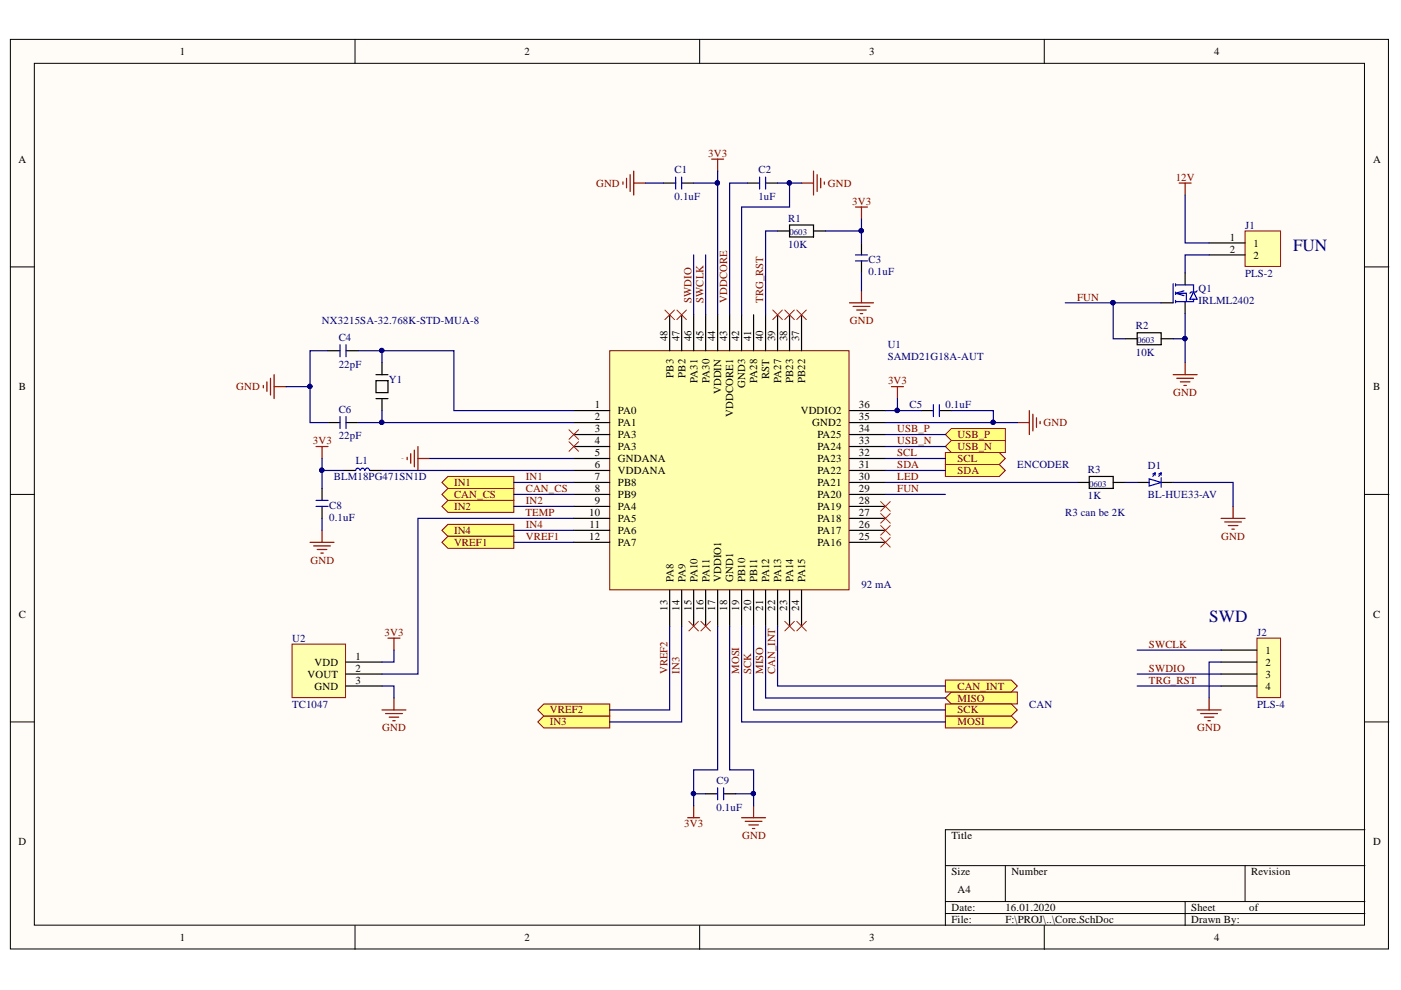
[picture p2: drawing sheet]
<svg xmlns="http://www.w3.org/2000/svg" width="297mm" height="210mm" viewBox="0 0 297 210" stroke-linecap="round" stroke-linejoin="round" font-family="sans-serif">
<defs><g id="words">
<g font-size="3.6" fill="#000080">
<text x="274.1" y="53.2">FUN</text>
<text x="256.4" y="131.9">SWD</text>
</g>
<g font-size="2.3">
<text x="38.1" y="11.7">1</text>
<text x="111.2" y="11.7">2</text>
<text x="184.3" y="11.7">3</text>
<text x="257.4" y="11.7">4</text>
<text x="3.9" y="34.5">A</text>
<text x="291.1" y="34.5">A</text>
<text x="260.8" y="51">1</text>
<text x="260.8" y="53.6">2</text>
<text x="265.8" y="52.3">1</text>
<text x="265.8" y="54.8">2</text>
<text x="141.5" y="72.3" transform="rotate(-90 141.5 72.3)">48</text>
<text x="144" y="72.3" transform="rotate(-90 144 72.3)">47</text>
<text x="146.6" y="72.3" transform="rotate(-90 146.6 72.3)">46</text>
<text x="149.1" y="72.3" transform="rotate(-90 149.1 72.3)">45</text>
<text x="151.7" y="72.3" transform="rotate(-90 151.7 72.3)">44</text>
<text x="154.2" y="72.3" transform="rotate(-90 154.2 72.3)">43</text>
<text x="156.7" y="72.3" transform="rotate(-90 156.7 72.3)">42</text>
<text x="159.3" y="72.3" transform="rotate(-90 159.3 72.3)">41</text>
<text x="161.8" y="72.3" transform="rotate(-90 161.8 72.3)">40</text>
<text x="164.3" y="72.3" transform="rotate(-90 164.3 72.3)">39</text>
<text x="166.9" y="72.3" transform="rotate(-90 166.9 72.3)">38</text>
<text x="169.4" y="72.3" transform="rotate(-90 169.4 72.3)">37</text>
<text x="4" y="82.7">B</text>
<text x="142.8" y="80.1" transform="rotate(-90 142.8 80.1)">PB3</text>
<text x="145.3" y="80.1" transform="rotate(-90 145.3 80.1)">PB2</text>
<text x="147.9" y="81.1" transform="rotate(-90 147.9 81.1)">PA31</text>
<text x="150.4" y="81.1" transform="rotate(-90 150.4 81.1)">PA30</text>
<text x="152.9" y="83.5" transform="rotate(-90 152.9 83.5)">VDDIN</text>
<text x="158" y="82.2" transform="rotate(-90 158 82.2)">GND3</text>
<text x="160.5" y="81.1" transform="rotate(-90 160.5 81.1)">PA28</text>
<text x="163.1" y="80.4" transform="rotate(-90 163.1 80.4)">RST</text>
<text x="165.6" y="81.1" transform="rotate(-90 165.6 81.1)">PA27</text>
<text x="168.2" y="81.2" transform="rotate(-90 168.2 81.2)">PB23</text>
<text x="170.7" y="81.2" transform="rotate(-90 170.7 81.2)">PB22</text>
<text x="291.1" y="82.7">B</text>
<text x="126.1" y="86.5">1</text>
<text x="126.1" y="89.1">2</text>
<text x="131" y="87.8">PA0</text>
<text x="155.5" y="88.4" transform="rotate(-90 155.5 88.4)">VDDCORE1</text>
<text x="169.8" y="87.8">VDDIO2</text>
<text x="182.1" y="89.1">35</text>
<text x="182.1" y="86.5">36</text>
<text x="126.1" y="91.6">3</text>
<text x="126.1" y="94.1">4</text>
<text x="131" y="90.3">PA1</text>
<text x="131" y="92.9">PA3</text>
<text x="131" y="95.4">PA3</text>
<text x="172.2" y="90.3">GND2</text>
<text x="173.3" y="95.4">PA24</text>
<text x="173.3" y="92.9">PA25</text>
<text x="182.1" y="94.1">33</text>
<text x="182.1" y="91.6">34</text>
<text x="126.1" y="96.7">5</text>
<text x="126.1" y="99.2">6</text>
<text x="126.1" y="101.8">7</text>
<text x="131" y="98">GNDANA</text>
<text x="131" y="100.5">VDDANA</text>
<text x="173.3" y="100.5">PA22</text>
<text x="173.3" y="98">PA23</text>
<text x="182.1" y="101.8">30</text>
<text x="182.1" y="99.2">31</text>
<text x="182.1" y="96.7">32</text>
<text x="126.1" y="104.4">8</text>
<text x="126.1" y="106.9">9</text>
<text x="131" y="103">PB8</text>
<text x="131" y="105.6">PB9</text>
<text x="173.3" y="105.6">PA20</text>
<text x="173.3" y="103">PA21</text>
<text x="182.1" y="106.9">28</text>
<text x="182.1" y="104.4">29</text>
<text x="124.9" y="109.4">10</text>
<text x="125" y="112">11</text>
<text x="131" y="108.2">PA4</text>
<text x="131" y="110.7">PA5</text>
<text x="131" y="113.2">PA6</text>
<text x="173.3" y="113.2">PA17</text>
<text x="173.3" y="110.7">PA18</text>
<text x="173.3" y="108.2">PA19</text>
<text x="182.1" y="112">26</text>
<text x="182.1" y="109.4">27</text>
<text x="124.9" y="114.5">12</text>
<text x="131" y="115.8">PA7</text>
<text x="173.3" y="115.8">PA16</text>
<text x="182.1" y="114.5">25</text>
<text x="142.8" y="123.4" transform="rotate(-90 142.8 123.4)">PA8</text>
<text x="145.3" y="123.4" transform="rotate(-90 145.3 123.4)">PA9</text>
<text x="147.9" y="123.4" transform="rotate(-90 147.9 123.4)">PA10</text>
<text x="150.4" y="123.4" transform="rotate(-90 150.4 123.4)">PA11</text>
<text x="152.9" y="123.4" transform="rotate(-90 152.9 123.4)">VDDIO1</text>
<text x="155.5" y="123.4" transform="rotate(-90 155.5 123.4)">GND1</text>
<text x="158" y="123.4" transform="rotate(-90 158 123.4)">PB10</text>
<text x="160.5" y="123.4" transform="rotate(-90 160.5 123.4)">PB11</text>
<text x="163.1" y="123.4" transform="rotate(-90 163.1 123.4)">PA12</text>
<text x="165.6" y="123.4" transform="rotate(-90 165.6 123.4)">PA13</text>
<text x="168.2" y="123.4" transform="rotate(-90 168.2 123.4)">PA14</text>
<text x="170.7" y="123.4" transform="rotate(-90 170.7 123.4)">PA15</text>
<text x="4" y="131">C</text>
<text x="141.5" y="129.5" transform="rotate(-90 141.5 129.5)">13</text>
<text x="144" y="129.5" transform="rotate(-90 144 129.5)">14</text>
<text x="146.6" y="129.5" transform="rotate(-90 146.6 129.5)">15</text>
<text x="149.1" y="129.5" transform="rotate(-90 149.1 129.5)">16</text>
<text x="151.7" y="129.5" transform="rotate(-90 151.7 129.5)">17</text>
<text x="154.2" y="129.5" transform="rotate(-90 154.2 129.5)">18</text>
<text x="156.7" y="129.5" transform="rotate(-90 156.7 129.5)">19</text>
<text x="159.3" y="129.5" transform="rotate(-90 159.3 129.5)">20</text>
<text x="161.8" y="129.5" transform="rotate(-90 161.8 129.5)">21</text>
<text x="164.3" y="129.5" transform="rotate(-90 164.3 129.5)">22</text>
<text x="166.9" y="129.5" transform="rotate(-90 166.9 129.5)">23</text>
<text x="169.4" y="129.5" transform="rotate(-90 169.4 129.5)">24</text>
<text x="291.1" y="131">C</text>
<text x="65.2" y="143.7">VOUT</text>
<text x="66.7" y="141.1">VDD</text>
<text x="75.4" y="139.9">1</text>
<text x="75.4" y="142.4">2</text>
<text x="268.3" y="138.6">1</text>
<text x="268.3" y="141.1">2</text>
<text x="268.3" y="143.7">3</text>
<text x="66.7" y="146.2">GND</text>
<text x="75.4" y="144.9">3</text>
<text x="268.3" y="146.2">4</text>
<text x="3.9" y="179.3">D</text>
<text x="201.7" y="178">Title</text>
<text x="291.1" y="179.3">D</text>
<text x="201.7" y="185.6">Size</text>
<text x="214.4" y="185.6">Number</text>
<text x="265.3" y="185.6">Revision</text>
<text x="203" y="189.4">A4</text>
<text x="201.7" y="193.2">Date:</text>
<text x="201.7" y="195.7">File:</text>
<text x="213.2" y="193.2">16.01.2020</text>
<text x="213.2" y="195.7">F:\PROJ\..\Core.SchDoc</text>
<text x="252.6" y="193.2">Sheet</text>
<text x="252.6" y="195.7">Drawn By:</text>
<text x="264.9" y="193.2">of</text>
<text x="38.1" y="199.5">1</text>
<text x="111.2" y="199.5">2</text>
<text x="184.3" y="199.5">3</text>
<text x="257.4" y="199.5">4</text>
</g>
<g font-size="2.3" fill="#800000">
<text x="150.1" y="33.2">3V3</text>
<text x="126.4" y="39.6">GND</text>
<text x="175.5" y="39.6">GND</text>
<text x="249.3" y="38.3">12V</text>
<text x="180.7" y="43.4">3V3</text>
<text x="146.6" y="64.2" transform="rotate(-90 146.6 64.2)">SWDIO</text>
<text x="149.1" y="64.2" transform="rotate(-90 149.1 64.2)">SWCLK</text>
<text x="154.2" y="64.2" transform="rotate(-90 154.2 64.2)">VDDCORE</text>
<text x="161.8" y="64.2" transform="rotate(-90 161.8 64.2)">TRG_RST</text>
<text x="228.4" y="63.7">FUN</text>
<text x="180.2" y="68.8">GND</text>
<text x="50.1" y="82.7">GND</text>
<text x="188.3" y="81.5">3V3</text>
<text x="248.8" y="84">GND</text>
<text x="66.3" y="94.1">3V3</text>
<text x="190.2" y="91.6">USB_P</text>
<text x="190.2" y="94.1">USB_N</text>
<text x="203" y="95.4">USB_N</text>
<text x="203" y="92.9">USB_P</text>
<text x="221.3" y="90.3">GND</text>
<text x="111.5" y="101.8">IN1</text>
<text x="190.2" y="96.7">SCL</text>
<text x="190.2" y="99.2">SDA</text>
<text x="190.2" y="101.8">LED</text>
<text x="203" y="100.5">SDA</text>
<text x="203" y="98">SCL</text>
<text x="96.3" y="105.6">CAN_CS</text>
<text x="96.3" y="103">IN1</text>
<text x="111.5" y="106.9">IN2</text>
<text x="111.5" y="104.4">CAN_CS</text>
<text x="190.2" y="104.4">FUN</text>
<text x="96.3" y="108.2">IN2</text>
<text x="96.3" y="113.2">IN4</text>
<text x="111.4" y="109.4">TEMP</text>
<text x="111.5" y="112">IN4</text>
<text x="65.8" y="119.6">GND</text>
<text x="96.3" y="115.8">VREF1</text>
<text x="111.5" y="114.5">VREF1</text>
<text x="258.9" y="114.5">GND</text>
<text x="81.5" y="134.8">3V3</text>
<text x="243.6" y="137.3">SWCLK</text>
<text x="141.5" y="142.9" transform="rotate(-90 141.5 142.9)">VREF2</text>
<text x="144" y="142.9" transform="rotate(-90 144 142.9)">IN3</text>
<text x="156.7" y="142.9" transform="rotate(-90 156.7 142.9)">MOSI</text>
<text x="159.3" y="142.9" transform="rotate(-90 159.3 142.9)">SCK</text>
<text x="161.8" y="142.9" transform="rotate(-90 161.8 142.9)">MISO</text>
<text x="164.3" y="142.9" transform="rotate(-90 164.3 142.9)">CAN_INT</text>
<text x="243.6" y="142.4">SWDIO</text>
<text x="203" y="148.7">MISO</text>
<text x="203" y="146.2">CAN_INT</text>
<text x="243.6" y="144.9">TRG_RST</text>
<text x="81" y="155.1">GND</text>
<text x="116.6" y="153.8">IN3</text>
<text x="116.6" y="151.3">VREF2</text>
<text x="203" y="153.8">MOSI</text>
<text x="203" y="151.3">SCK</text>
<text x="253.8" y="155.1">GND</text>
<text x="145.1" y="175.4">3V3</text>
<text x="157.3" y="178">GND</text>
</g>
<g font-size="2.3" fill="#000080">
<text x="143" y="36.8">C1</text>
<text x="160.8" y="36.8">C2</text>
<text x="143" y="42.3">0.1uF</text>
<text x="160.8" y="42.3">1uF</text>
<text x="167.1" y="47">R1</text>
<text x="167.1" y="52.6">10K</text>
<text x="264" y="48.5">J1</text>
<text x="184.1" y="55.9">C3</text>
<text x="184.1" y="58.4">0.1uF</text>
<text x="264" y="58.7">PLS-2</text>
<text x="254.1" y="61.9">Q1</text>
<text x="254.1" y="64.5">IRLML2402</text>
<text x="68.3" y="68.8">NX3215SA-32.768K-STD-MUA-8</text>
<text x="240.8" y="69.8">R2</text>
<text x="71.8" y="72.3">C4</text>
<text x="71.8" y="77.9">22pF</text>
<text x="188.2" y="73.9">U1</text>
<text x="188.2" y="76.4">SAMD21G18A-AUT</text>
<text x="240.8" y="75.4">10K</text>
<text x="82.5" y="81.2">Y1</text>
<text x="71.8" y="87.6">C6</text>
<text x="192.9" y="86.5">C5</text>
<text x="200.5" y="86.5">0.1uF</text>
<text x="71.8" y="93.1">22pF</text>
<text x="70.8" y="101.8">BLM18PG471SN1D</text>
<text x="75.5" y="98.5">L1</text>
<text x="215.7" y="99.2">ENCODER</text>
<text x="230.7" y="100.2">R3</text>
<text x="243.4" y="99.5">D1</text>
<text x="69.8" y="107.9">C8</text>
<text x="230.7" y="105.9">1K</text>
<text x="243.4" y="105.6">BL-HUE33-AV</text>
<text x="69.8" y="110.5">0.1uF</text>
<text x="225.8" y="109.4">R3 can be 2K</text>
<text x="182.6" y="124.7">92 mA</text>
<text x="61.9" y="136.1">U2</text>
<text x="266.5" y="134.8">J2</text>
<text x="61.9" y="150">TC1047</text>
<text x="218.2" y="150">CAN</text>
<text x="266.5" y="150">PLS-4</text>
<text x="151.9" y="166.3">C9</text>
<text x="151.9" y="171.9">0.1uF</text>
</g>
<g font-size="1.9" fill="#000080">
<text x="167.4" y="49.9">0603</text>
<text x="241.1" y="72.7">0603</text>
<text x="230.9" y="103.2">0603</text>
</g>
<text font-size=".3" fill="#800000" x="85.1" y="97.3">GND</text>
</g></defs>
<g fill="#fffcf8" stroke="#000" stroke-width=".21">
<path d="M2.2 8.3h292.2v192.9h-292.2z"/>
<path d="M7.3 13.4h282v182.8h-282z"/>
</g>
<g fill="none" stroke="#000" stroke-width=".21">
<path d="M75.3 8.3v5.1M148.3 8.3v5.1M221.4 8.3v5.1M2.2 56.6h5.1M289.4 56.6h5.1M2.2 104.8h5.1M289.4 104.8h5.1M2.2 153.1h5.1M289.4 153.1h5.1M289.4 175.9h-89v20.3M75.3 196.2v5.1M148.3 196.2v5.1"/>
<path d="M200.4 183.5h89M200.4 191.2h89M200.4 193.7h89M213.1 183.5v7.7M221.4 196.2v5.1M251.3 191.2v5M264 183.5v7.7"/>
</g>
<path d="M129.3 74.4h50.7v50.7h-50.7z" fill="#ffffb0" stroke="#800000" stroke-width=".21"/>
<g fill="none" stroke="#000" stroke-width=".25">
<path d="M140.7 38.8h2.6M144.5 38.8h2.6M158.5 38.8h2.5M162.3 38.8h2.6M69.6 74.4h2.5M73.4 74.4h2.5M79.7 79.4h2.6M81 76.9v2.5M142 66.7v7.7M144.5 66.7v7.7M147.1 66.7v7.7M149.6 66.7v7.7"/>
<path d="M152.2 66.7v7.7M154.7 66.7v7.7M157.2 66.7v7.7M159.8 66.7v7.7M162.3 66.7v7.7M164.9 66.7v7.7M167.4 66.7v7.7M169.9 66.7v7.7M69.6 89.6h2.5M72.9 99.8h2.5M73.4 89.6h2.5M78.4 99.8h2.6"/>
<path d="M79.7 80.7h2.6v2.5h-2.6zM79.7 84.5h2.6M81 84.5v2.6M121.7 87.1h7.6M121.7 89.6h7.6M121.7 92.1h7.6M121.7 94.7h7.6M121.7 97.2h7.6M121.7 99.8h7.6M180.1 87.1h7.6M180.1 89.6h7.6M180.1 92.1h7.6"/>
<path d="M180.1 94.7h7.6M180.1 97.2h7.6M180.1 99.8h7.6M195.4 87.1h2.5M199.2 87.1h2.5M68.3 103.6v2.5M68.3 107.4v2.5M121.7 102.3h7.6M121.7 104.8h7.6M121.7 107.4h7.6M121.7 109.9h7.6M121.7 112.4h7.6"/>
<path d="M121.7 115h7.6M180.1 102.3h7.6M180.1 104.8h7.6M180.1 107.4h7.6M180.1 109.9h7.6M180.1 112.4h7.6M180.1 115h7.6M142 125.1v7.7M144.5 125.1v7.7M147.1 125.1v7.7M149.6 125.1v7.7M152.2 125.1v7.7"/>
<path d="M154.7 125.1v7.7M157.2 125.1v7.7M159.8 125.1v7.7M162.3 125.1v7.7M164.9 125.1v7.7M167.4 125.1v7.7M169.9 125.1v7.7M149.6 168.3h2.6M153.4 168.3h2.6"/>
</g>
<g fill="none" stroke="#800000" stroke-width=".25">
<path d="M132.1 38.6v.5M132.8 37.8v2M133.6 37v3.6M134.4 36.3v5.1M134.4 38.8h2.5M150.9 33.7h2.5M152.2 33.7v2.6M169.9 38.8h2.6M172.5 36.3v5.1M173.2 37v3.6M174 37.8v2M174.8 38.6v.5"/>
<path d="M250 38.8h2.5M251.3 38.8v2.6M58.1 79.4v5.1M248.7 79.4h5.1M251.3 76.9v2.5M55.8 81.7v.5M56.6 81v2M57.4 80.2v3.6M58.1 82h2.6M67 94.7h2.6M68.3 94.7v2.5M189 82h2.5"/>
<path d="M190.3 82v2.5M249.5 80.2h3.6M250.3 81h2M251 81.7h.5M65.7 115h5.1M66.5 115.7h3.6M67.3 116.5h2M68 117.3h.5M68.3 112.4v2.6M145.8 173.4h2.5M147.1 170.8v2.6M157.2 173.4h5.1"/>
<path d="M158 174.1h3.6M158.8 174.9h2M159.5 175.7h.5M159.8 170.8v2.6"/>
</g>
<g fill="none" stroke="#0000bf" stroke-width=".25">
<path d="M143.3 37.5v2.6M144.5 37.5v2.6M161 37.5v2.6M162.3 37.5v2.6M72.1 73.1v2.5M73.4 73.1v2.5M72.1 88.3v2.6M73.4 88.3v2.6M197.9 85.8v2.5M199.2 85.8v2.5M67 107.4h2.6M67 106.1h2.6"/>
<path d="M152.2 167v2.6M153.4 167v2.6"/>
</g>
<path d="M75.4 99.7a.43 .43 0 0 1 .5-.4 .43 .43 0 0 1 .4 .4M76.4 99.7a.43 .43 0 0 1 .5-.4 .43 .43 0 0 1 .4 .4M78.3 99.7a.47 .47 0 0 0-.4-.5 .47 .47 0 0 0-.5 .6" fill="none" stroke="#00f" stroke-width=".25"/>
<g fill="#ffff80" stroke="#800000" stroke-width=".21">
<path d="M93.7 104.8l1.3-1.2h13.9v2.5h-13.9z" fill-rule="evenodd"/>
<path d="M200.4 148l1.3-1.3h14v2.6h-14z" fill-rule="evenodd"/>
<path d="M200.4 151.8h14l1.3 1.3-1.3 1.2h-14z" fill-rule="evenodd"/>
<path d="M200.4 149.3h14l1.3 1.2-1.3 1.3h-14z" fill-rule="evenodd"/>
<path d="M200.4 144.2h14l1.3 1.3-1.3 1.2h-14z" fill-rule="evenodd"/>
<path d="M200.4 98.5h11.5l1.2 1.3-1.2 1.2h-11.5z" fill-rule="evenodd"/>
<path d="M200.4 95.9h11.5l1.2 1.3-1.2 1.3h-11.5z" fill-rule="evenodd"/>
</g>
<g fill="none" stroke="#800000" stroke-width=".25">
<path d="M181.4 43.9h2.5M182.6 43.9v2.5M215.7 89.6h2.5M218.2 87.1v5M219 87.8v3.6M219.8 88.6v2M220.5 89.3v.5M82.3 135.3h2.5M83.5 135.3v2.5M81 150.5h5.1M81.7 151.3h3.6M82.5 152.1h2"/>
<path d="M83.3 152.8h.5M83.5 148v2.5"/>
</g>
<path d="M164.9 49h2.5M167.4 47.7h5.1v2.5h-5.1zM172.5 49h2.5M238.6 71.8h2.5M241.1 70.6h5.1v2.5h-5.1zM246.2 71.8h2.5" fill="none" stroke="#000" stroke-width=".25"/>
<g fill="#ffff80" stroke="#800000" stroke-width=".21">
<path d="M200.4 94.7l1.3-1.3h11.4v2.5h-11.4z" fill-rule="evenodd"/>
<path d="M200.4 92.1l1.3-1.2h11.4v2.5h-11.4z" fill-rule="evenodd"/>
</g>
<path d="M180.1 64.2h5.1M180.9 65h3.5M181.6 65.7h2.1M182.4 66.5h.5M182.6 61.7v2.5M253.8 150.5h5.1M254.6 151.3h3.5M255.3 152.1h2.1M256.1 152.8h.5M256.4 148v2.5" fill="none" stroke="#800000" stroke-width=".25"/>
<path d="M182.6 51.5v2.6M182.6 55.3v2.6" fill="none" stroke="#000" stroke-width=".25"/>
<path d="M181.4 55.3h2.5M181.4 54.1h2.5" fill="none" stroke="#0000bf" stroke-width=".25"/>
<g fill="#ffff80" stroke="#800000" stroke-width=".21">
<path d="M93.7 102.3l1.3-1.3h13.9v2.6h-13.9z" fill-rule="evenodd"/>
<path d="M93.7 107.4l1.3-1.3h13.9v2.5h-13.9z" fill-rule="evenodd"/>
<path d="M114 153.1l1.3-1.3h14v2.5h-14z" fill-rule="evenodd"/>
<path d="M93.7 112.4l1.3-1.2h13.9v2.5h-13.9z" fill-rule="evenodd"/>
<path d="M93.7 115l1.3-1.3h13.9v2.6h-13.9z" fill-rule="evenodd"/>
<path d="M114 150.5l1.3-1.2h14v2.5h-14z" fill-rule="evenodd"/>
</g>
<g fill="none" stroke="#f00" stroke-width=".21">
<path d="M141 65.7l2 2.1M143 65.7l-2 2.1M143.5 65.7l2 2.1M145.5 65.7l-2 2.1M163.8 65.7l2.1 2.1M165.9 65.7l-2.1 2.1M166.4 65.7l2 2.1M168.4 65.7l-2 2.1M168.9 65.7l2.1 2.1M171 65.7l-2.1 2.1M120.6 91.1l2.1 2M122.7 91.1l-2.1 2"/>
<path d="M186.7 108.9l2 2M188.7 108.9l-2 2M146.1 131.7l2 2.1M148.1 131.7l-2 2.1M148.6 131.7l2 2.1M150.6 131.7l-2 2.1M166.4 131.7l2 2.1M168.4 131.7l-2 2.1M168.9 131.7l2.1 2.1M171 131.7l-2.1 2.1"/>
</g>
<path d="M264 49h7.5v7.5h-7.5z" fill="#ffffb0" stroke="#800000" stroke-width=".21"/>
<path d="M256.4 51.5h7.6M256.4 54.1h7.6M228.4 102.3h2.5M230.9 101h5.1v2.6h-5.1zM236 102.3h2.6M241.1 102.3h2.5M246.2 102.3h2.5" fill="none" stroke="#000" stroke-width=".25"/>
<path d="M243.6 101.5l2.6 .8-2.6 .8zM244.9 100.3l-.5 .7M244.9 100.3l-.5 .2M244.9 100.3v.5M246.2 100.3v.5M246.2 101.3v2M246.2 100.3l-.5 .7M246.2 100.3l-.5 .2" fill="none" stroke="#0000bf" stroke-width=".25"/>
<path d="M258.9 109.9h5.1M259.7 110.7h3.5M260.4 111.4h2.1M261.2 112.2h.5M261.4 107.4v2.5" fill="none" stroke="#800000" stroke-width=".25"/>
<path d="M61.9 136.6h11.4v11.3h-11.4z" fill="#ffffb0" stroke="#800000" stroke-width=".21"/>
<path d="M73.4 140.4h7.6M73.4 142.9h7.6M73.4 145.5h7.6" fill="none" stroke="#000" stroke-width=".25"/>
<path d="M186.7 114l2 2M186.7 111.4l2 2.1M186.7 106.4l2 2M188.7 114l-2 2M188.7 111.4l-2 2.1M188.7 106.4l-2 2" fill="none" stroke="#f00" stroke-width=".21"/>
<path d="M266.5 135.3h5v12.6h-5z" fill="#ffffb0" stroke="#800000" stroke-width=".21"/>
<path d="M251.3 57.9v2.5M246.2 64.2h2.5M251.3 64v2.5M258.9 137.8h7.6M258.9 140.4h7.6M258.9 142.9h7.6M258.9 145.5h7.6" fill="none" stroke="#000" stroke-width=".25"/>
<path d="M86.3 97v.5M87.1 96.2v2M87.8 95.4v3.6M88.6 94.7v5.1M88.6 97.2h2.6" fill="none" stroke="#800000" stroke-width=".25"/>
<g fill="none" stroke="#000080" stroke-width=".25">
<path d="M136.9 38.8h3.8M147.1 38.8h5.1M152.2 36.3v30.4M158.5 38.8h-3.8v27.9M164.9 38.8h5M167.4 38.8v5.1h-10.2v22.8M147.1 54.1v12.6M149.6 54.1v12.6M164.9 49h-2.6v17.7M182.6 46.4v2.6h-7.6M182.6 49v2.5M182.6 57.9v3.8"/>
<path d="M251.3 41.4v10.1h5.1M256.4 54.1h-5.1v3.8M69.6 74.4h-3.9v15.2h3.9M75.9 74.4h5.1M81 76.9v-2.5h15.2v12.7h25.5M225.9 64.2h20.3M236 64.2v7.6h2.6M251.3 66.5v5.3h-2.6M251.3 71.8v5.1M60.7 82h5M68.3 97.2v6.4M68.3 99.8h4.6"/>
<path d="M75.9 89.6h5.1M81 87.1v2.5h40.7M81 99.8h40.7M91.2 97.2h30.5M187.7 99.8h12.7M187.7 92.1h12.7M187.7 94.7h12.7M187.7 97.2h12.7M190.3 84.5v2.6h-2.6M190.3 87.1h5.1M201.7 87.1h8.9v2.5h-22.9M210.6 89.6h5.1"/>
<path d="M68.3 109.9v2.5M108.9 104.8h12.8M108.9 102.3h12.8M108.9 107.4h12.8M108.9 112.4h12.8M108.9 115h12.8M121.7 109.9h-33.1v33h-7.6M187.7 104.8h12.7M187.7 102.3h40.7M238.6 102.3h2.5M248.7 102.3h12.7v5.1M83.5 137.8v2.6h-2.5"/>
<path d="M142 132.8v17.7h-12.7M144.5 132.8v20.3h-15.2M152.2 132.8v30.4h-5.1v5.1M154.7 132.8v30.4h5.1v5.1M157.2 132.8v20.3h43.2M159.8 132.8v17.7h40.6M162.3 132.8v15.2h38.1M164.9 132.8v12.7h35.5M241.1 137.8h17.8M81 145.5h2.5v2.5M241.1 145.5h17.8M241.1 142.9h17.8"/>
<path d="M258.9 140.4h-2.5v7.6M149.6 168.3h-2.5v2.5M156 168.3h3.8v2.5"/>
</g>
<g fill="#000080" stroke="#000080" stroke-width=".21">
<circle cx="190.2" cy="87" r=".46"/>
<circle cx="210.6" cy="89.5" r=".46"/>
<circle cx="147" cy="168.3" r=".46"/>
<circle cx="159.7" cy="168.3" r=".46"/>
<circle cx="68.2" cy="99.7" r=".46"/>
<circle cx="80.9" cy="89.5" r=".46"/>
<circle cx="80.9" cy="74.3" r=".46"/>
<circle cx="65.7" cy="81.9" r=".46"/>
<circle cx="152.1" cy="38.8" r=".47"/>
<circle cx="182.6" cy="48.9" r=".46"/>
<circle cx="167.3" cy="38.8" r=".46"/>
<circle cx="236" cy="64.2" r=".47"/>
<circle cx="251.2" cy="71.8" r=".46"/>
</g>
<path d="M120.6 93.7l2.1 2M122.7 93.7l-2.1 2" fill="none" stroke="#f00" stroke-width=".21"/>
<path d="M248.7 60.1v4.1M249.2 60.4h3.9v1.5M249.2 62.2h2.3v1.8M249.2 60.1v.6M249.2 61.9v.5M249.2 63.7v.5M249.2 62.2l1.8 .5M251 61.7l-1.8 .5M253.1 63.4v.6h-3.9M253.1 61.9l.7 1.5h-1.5zM253.8 61.7l-.2 .2h-1.1l-.2 .3" fill="none" stroke="#0000bf" stroke-width=".25"/>
<use href="#words"/>
</svg>
